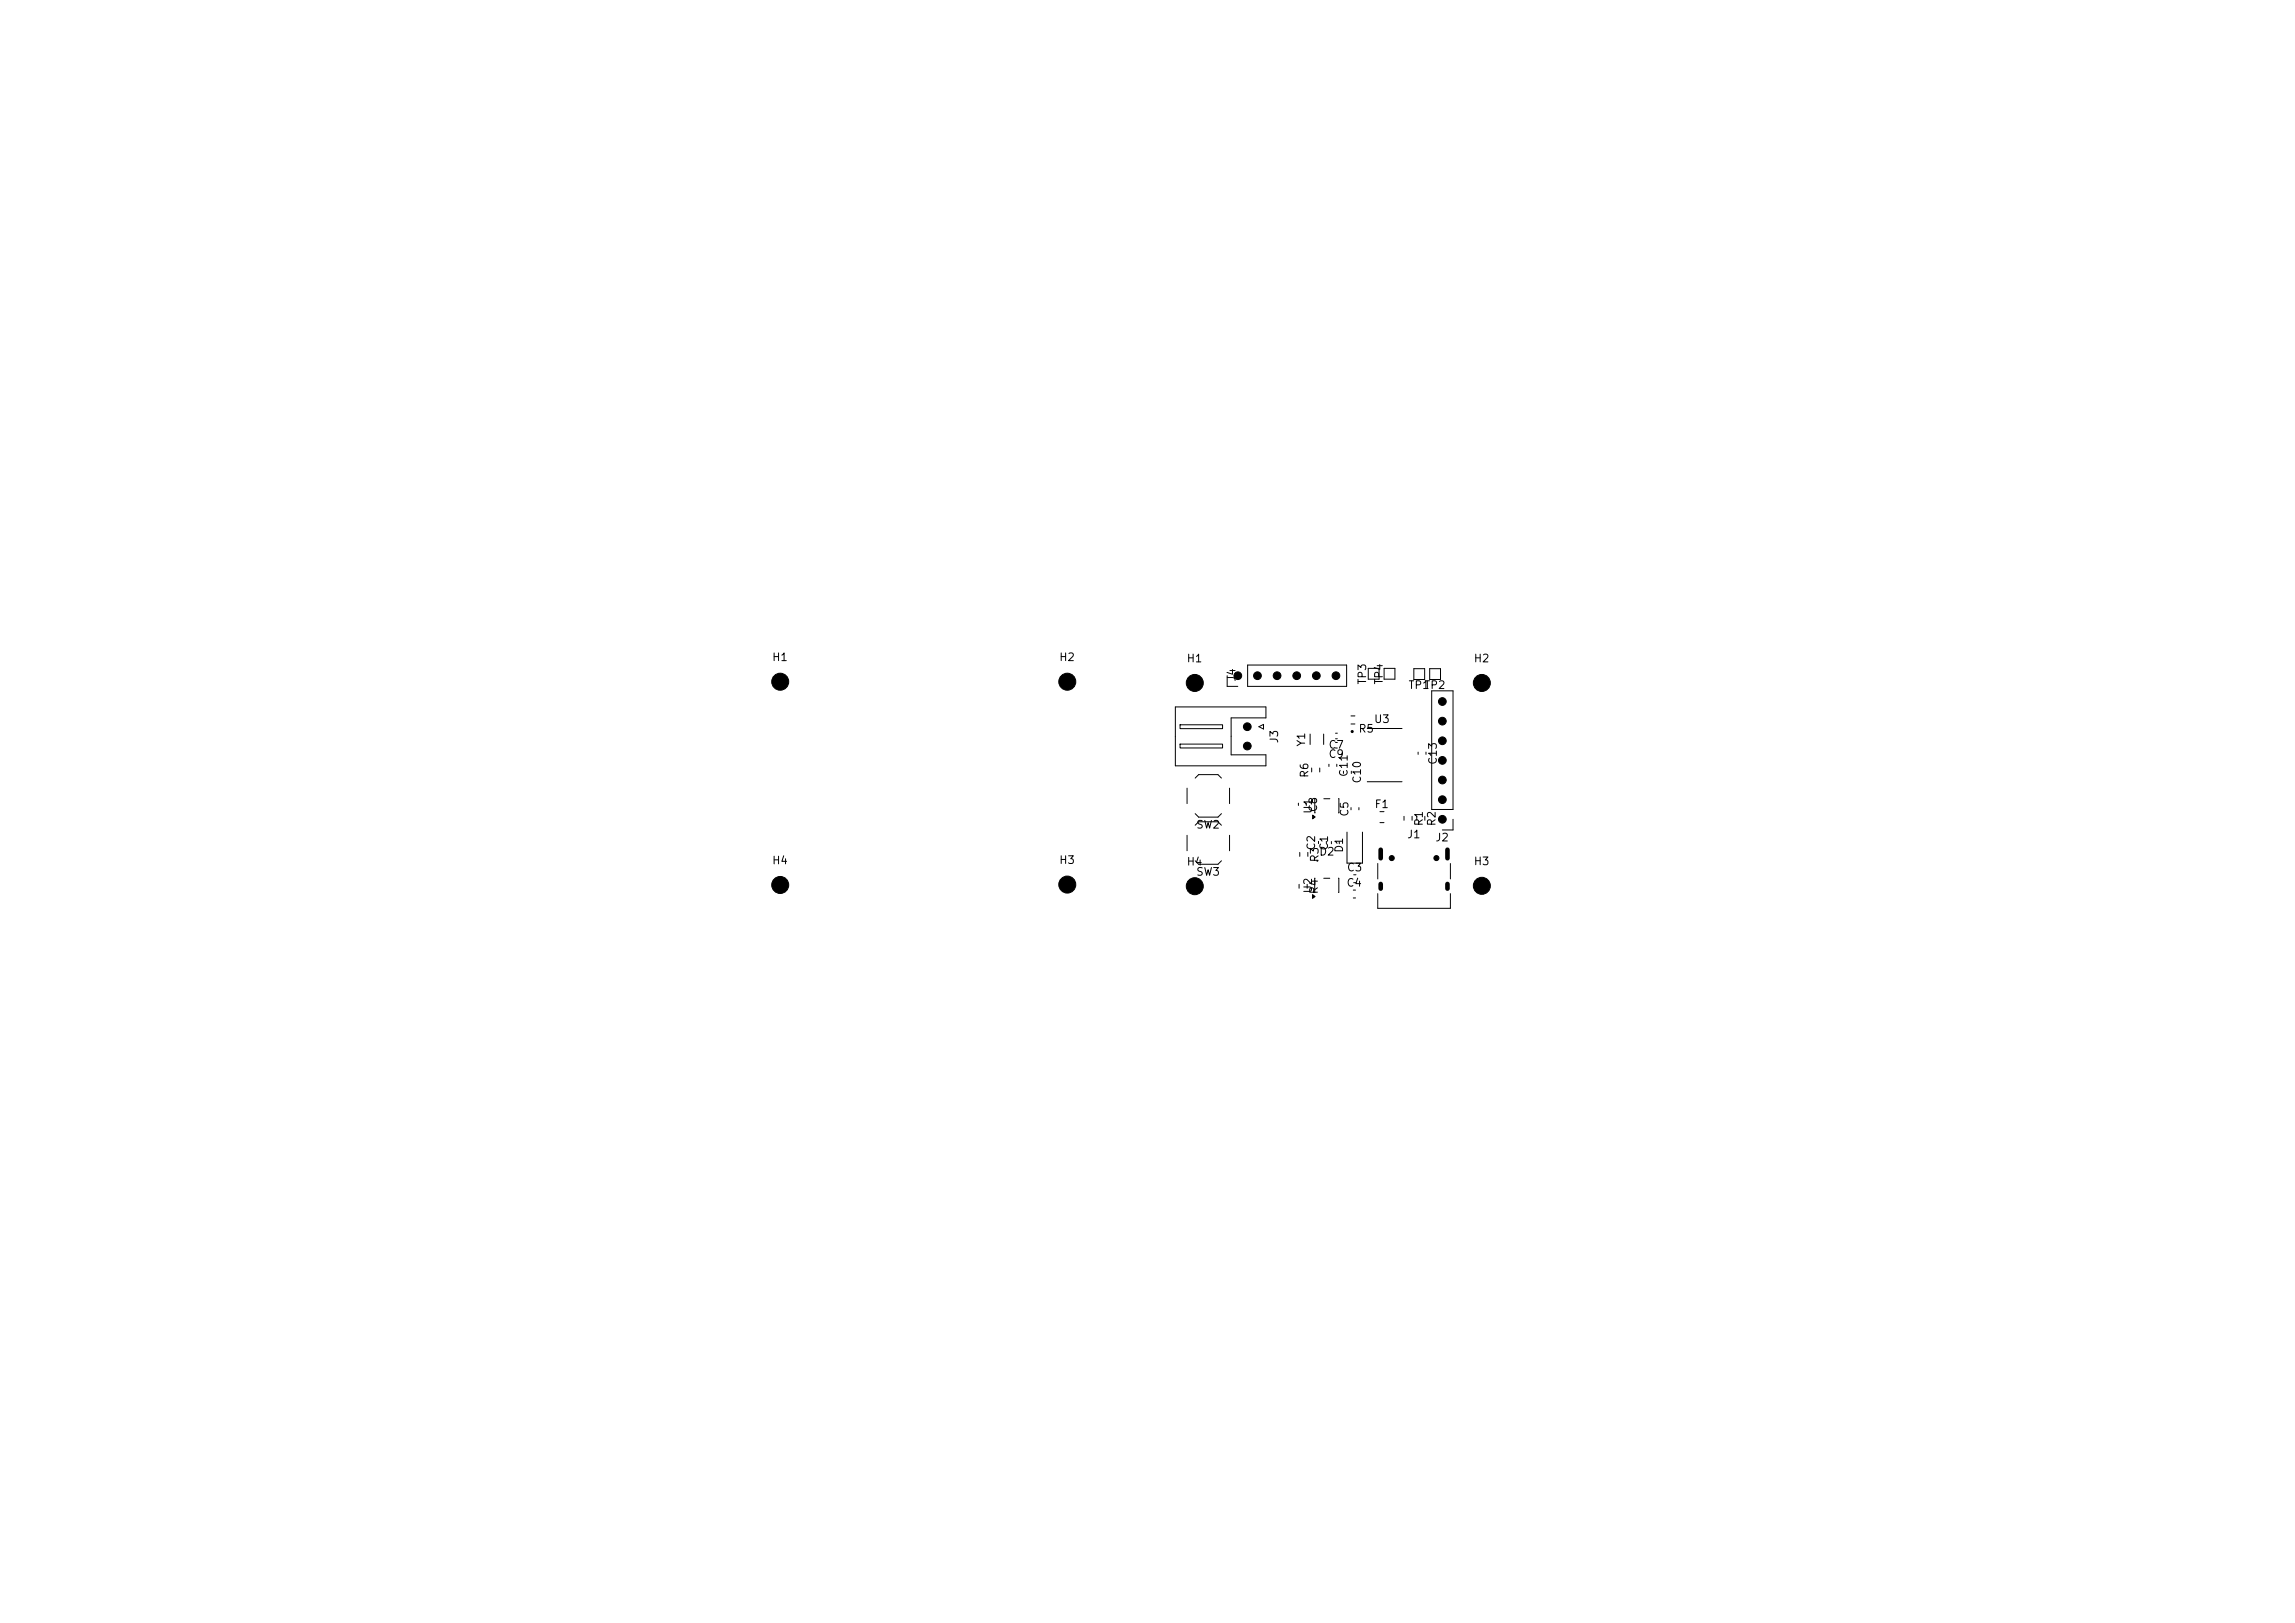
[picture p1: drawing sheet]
<svg xmlns="http://www.w3.org/2000/svg" width="297mm" height="210mm" viewBox="0 0 297 210" stroke-linecap="round" stroke-linejoin="round" font-family="sans-serif">
<defs><g id="words">
<g font-size="1">
<text x="99.8" y="85.8">H1</text>
<text x="137" y="85.8">H2</text>
<text x="153.5" y="85.9">H1</text>
<text x="160.1" y="88.3" transform="rotate(-90 160.1 88.3)">J4</text>
<text x="177" y="88.7" transform="rotate(-90 177 88.7)">TP3</text>
<text x="179.2" y="88.7" transform="rotate(-90 179.2 88.7)">TP4</text>
<text x="182.2" y="89.4">TP1</text>
<text x="184.2" y="89.4">TP2</text>
<text x="190.6" y="85.9">H2</text>
<text x="175.7" y="95">R5</text>
<text x="177.7" y="93.8">U3</text>
<text x="165.6" y="96.3" transform="rotate(-90 165.6 96.3)">J3</text>
<text x="169.1" y="96.7" transform="rotate(-90 169.1 96.7)">Y1</text>
<text x="169.6" y="100.7" transform="rotate(-90 169.6 100.7)">R6</text>
<text x="171.9" y="98.3">C9</text>
<text x="171.9" y="97.1">C7</text>
<text x="174.6" y="100.6" transform="rotate(-90 174.6 100.6)">C11</text>
<text x="176.4" y="101.5" transform="rotate(-90 176.4 101.5)">C10</text>
<text x="186.2" y="99" transform="rotate(-90 186.2 99)">C13</text>
<text x="154.7" y="107.5">SW2</text>
<text x="170" y="105.4" transform="rotate(-90 170 105.4)">U1</text>
<text x="170.7" y="105.2" transform="rotate(-90 170.7 105.2)">C8</text>
<text x="174.7" y="105.8" transform="rotate(-90 174.7 105.8)">C5</text>
<text x="177.8" y="104.8">F1</text>
<text x="184.4" y="107" transform="rotate(-90 184.4 107)">R1</text>
<text x="186" y="107" transform="rotate(-90 186 107)">R2</text>
<text x="99.8" y="112.1">H4</text>
<text x="137" y="112">H3</text>
<text x="153.5" y="112.2">H4</text>
<text x="154.7" y="113.6">SW3</text>
<text x="170.4" y="110.1" transform="rotate(-90 170.4 110.1)">C2</text>
<text x="170.6" y="110.9">D2</text>
<text x="170.9" y="111.7" transform="rotate(-90 170.9 111.7)">R3</text>
<text x="172.1" y="110.1" transform="rotate(-90 172.1 110.1)">C1</text>
<text x="174" y="110.4" transform="rotate(-90 174 110.4)">D1</text>
<text x="174.2" y="113">C3</text>
<text x="182" y="108.7">J1</text>
<text x="185.7" y="109.1">J2</text>
<text x="190.6" y="112.2">H3</text>
<text x="170" y="115.7" transform="rotate(-90 170 115.7)">U2</text>
<text x="170.8" y="115.8" transform="rotate(-90 170.8 115.8)">R4</text>
<text x="174.2" y="115">C4</text>
</g>
</g></defs>
<g fill="none" stroke="#000" stroke-width=".13">
<path d="M152.1 91.5h11.7v1.4h-4.5v4.8h4.5v1.4h-11.7zM152.7 93.8h5.5v.5h-5.5zM152.7 96.3h5.5v.5h-5.5zM158.8 87.4v1.4h1.4M161.5 86.1h12.8v2.7h-12.8zM162.9 94l.6-.3v.6zM169.5 95v1.3M169.7 99.4v.5M170.8 99.4v.5M171.3 95v1.3M172 98.9v.3M172.8 96.1h.3"/>
<path d="M172.8 96.8h.3M172.8 94.9h.3M172.8 95.6h.3M173 98.9v.3M173.9 99.8v.3M174.8 92.6h.5M174.8 93.7h.5M174.9 99.8v.3M176.9 94.3h4.5M177.1 86.5h1.4v1.4h-1.4zM179.1 86.5h1.4v1.4h-1.4zM183 86.5h1.4v1.4h-1.4z"/>
<path d="M183.5 97.3v.3M184.5 97.3v.3M185 86.5h1.4v1.4h-1.4zM185.3 89.4h2.7v15.3h-2.7zM153.6 102v2M153.6 108.1v2M154.7 106.8l.4-.5h2.5l.5 .5M154.7 111.4l.4 .4h2.5l.5-.4M154.7 100.7l.4-.5h2.5l.5 .5M154.7 105.3l.4 .4h2.5l.5-.4M159.1 102v2M159.1 108.1v2"/>
<path d="M168 103.9v.3M168.1 114.4v.5M168.2 110.3v.5M169 103.9v.3M169.2 114.4v.5M169.3 110.3v.5M170.2 113.6v1.9M170.2 103.4v1.8M170.6 108.9v.3M171.3 113.6h.8M171.3 103.4h.8M171.7 108.9v.3"/>
<path d="M172.3 108.9v.3M173.2 113.6v1.9M173.2 103.4v1.8M173.3 108.9v.3M174.3 107.7v4h2v-4M174.8 104.5v.3M175.1 115.2h.3M175.1 116.2h.3M175.2 113.2h.3M175.2 114.2h.3M175.9 104.5v.3M176.9 101.2h4.5"/>
<path d="M178.3 111.7v2M178.3 115.6v1.9h9.4v-1.9M178.6 105h.5M178.6 106.4h.5M181.7 105.6v.5M182.7 105.6v.5M183.3 105.6v.5M184.4 105.6v.5M187.7 111.7v2M188 106v1.4h-1.3"/>
<circle cx="170.5" cy="111.4" r=".05"/>
</g>
<circle cx="175" cy="94.7" r=".1" fill="none" stroke="#000" stroke-width=".2"/>
<g fill="#000" stroke="#000" stroke-width=".13">
<path d="M169.9 115.8l.3 .2-.3 .2zM169.9 105.5l.3 .2-.3 .3z"/>
<circle cx="101" cy="88.2" r="1.1"/>
<circle cx="138.1" cy="88.2" r="1.1"/>
<circle cx="154.6" cy="88.4" r="1.1"/>
<circle cx="160.2" cy="87.4" r=".5"/>
<circle cx="161.4" cy="96.5" r=".5"/>
<circle cx="161.4" cy="94" r=".5"/>
<circle cx="162.7" cy="87.4" r=".5"/>
<circle cx="165.3" cy="87.4" r=".5"/>
<circle cx="167.8" cy="87.4" r=".5"/>
<circle cx="170.4" cy="87.4" r=".5"/>
<circle cx="172.9" cy="87.4" r=".5"/>
<circle cx="186.7" cy="98.4" r=".5"/>
<circle cx="186.7" cy="90.8" r=".5"/>
<circle cx="186.7" cy="95.9" r=".5"/>
<circle cx="186.7" cy="93.3" r=".5"/>
<circle cx="191.8" cy="88.4" r="1.1"/>
<circle cx="101" cy="114.5" r="1.1"/>
<circle cx="138.1" cy="114.5" r="1.1"/>
<circle cx="154.6" cy="114.7" r="1.1"/>
<circle cx="180.1" cy="111" r=".32"/>
<circle cx="185.9" cy="111" r=".32"/>
<circle cx="186.7" cy="103.5" r=".5"/>
<circle cx="186.7" cy="106" r=".5"/>
<circle cx="186.7" cy="100.9" r=".5"/>
<circle cx="191.8" cy="114.6" r="1.1"/>
</g>
<path d="M178.7 110v1.1M178.7 114.4v.6M187.3 110v1.1M187.3 114.4v.6" fill="none" stroke="#000" stroke-width=".6"/>
<use href="#words"/>
</svg>
